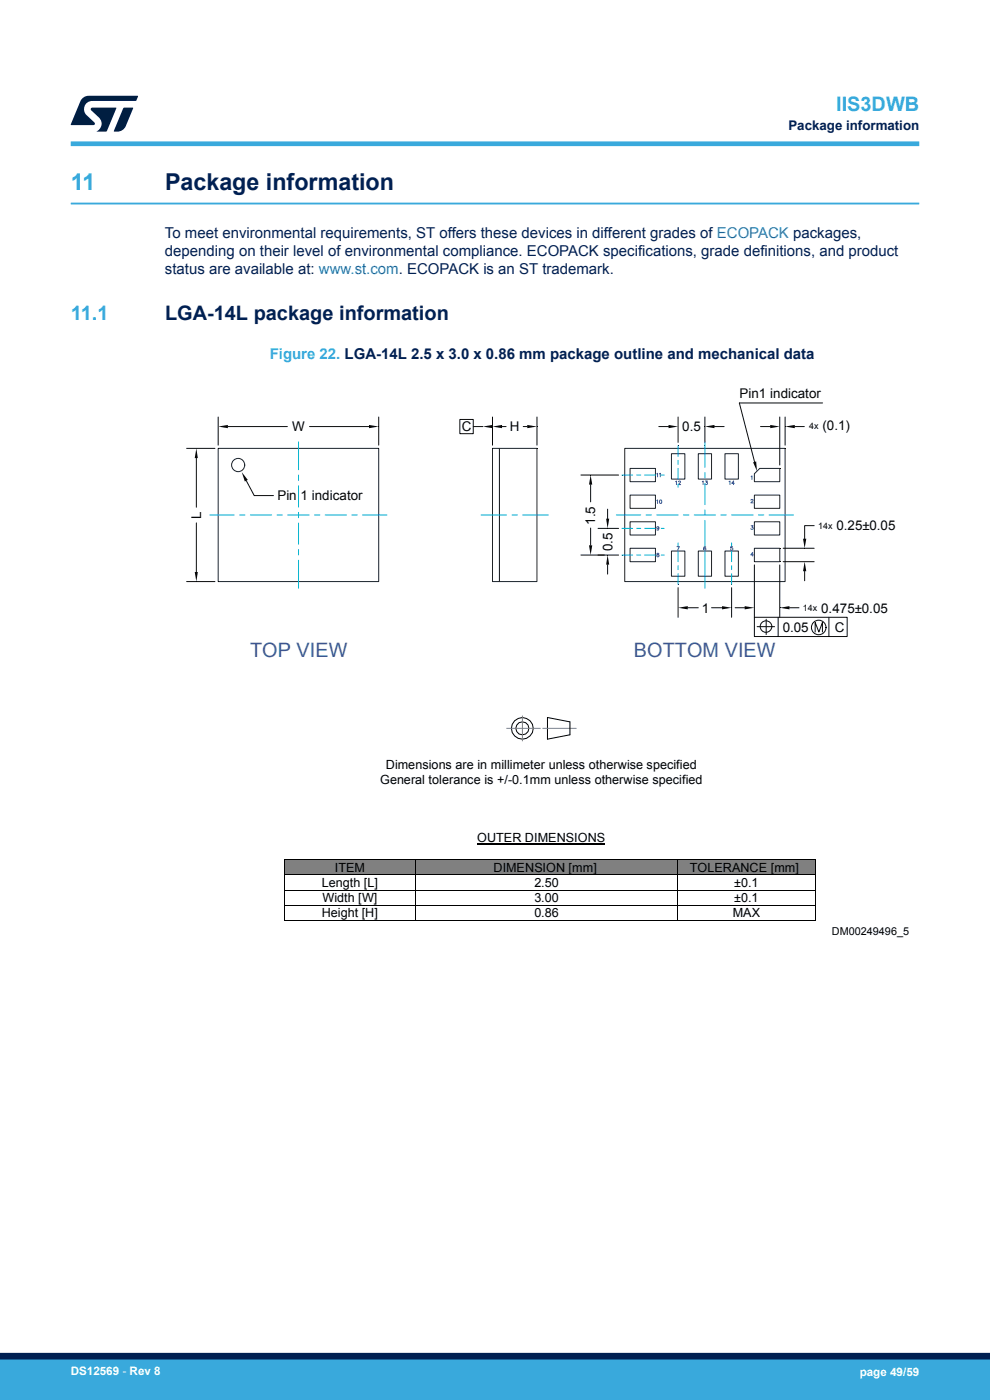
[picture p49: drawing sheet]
<svg xmlns="http://www.w3.org/2000/svg" width="210mm" height="297mm" viewBox="0 0 210 297" stroke-linecap="round" stroke-linejoin="round" font-family="sans-serif">
<defs><g id="words">
<text font-size="4.9" fill="#39a9dc" x="15" y="40.4">11</text>
<text font-size="4.9" fill="#002052" x="35" y="40.4">Package information</text>
<g font-size="4.2" fill="#39a9dc">
<text x="177.4" y="23.5">IIS3DWB</text>
<text x="15" y="67.9">11.1</text>
</g>
<text font-size="4.2" fill="#002052" x="35" y="67.9">LGA-14L package information</text>
<g font-size="4.2" fill="#3a54a5">
<text x="53" y="139.4">TOP VIEW</text>
<text x="134.5" y="139.4">BOTTOM VIEW</text>
</g>
<g font-size="3.2" fill="#002052">
<text x="35" y="50.5">To meet environmental requirements, ST offers these devices in different grades of ECOPACK packages,</text>
<text x="35" y="54.3">depending on their level of environmental compliance. ECOPACK specifications, grade definitions, and product</text>
<text x="35" y="58.1">status are available at: www.st.com. ECOPACK is an ST trademark.</text>
</g>
<text font-size="3.2" fill="#39a9dc" x="57.2" y="76.1">Figure 22. LGA-14L 2.5 x 3.0 x 0.86 mm package outline and mechanical data</text>
<text font-size="2.8" fill="#002052" x="167.2" y="27.5">Package information</text>
<g font-size="2.8" fill="#040404">
<text x="156.9" y="84.4">Pin1 indicator</text>
<text x="62" y="91.5">W</text>
<text x="98" y="91.5">C</text>
<text x="108.2" y="91.5">H</text>
<text x="144.7" y="91.5">0.5</text>
<text x="174.5" y="91.2">(0.1)</text>
<text x="58.8" y="106.2">Pin 1 indicator</text>
<text x="42.7" y="110.1" transform="rotate(-90 42.7 110.1)">L</text>
<text x="126.3" y="111.3" transform="rotate(-90 126.3 111.3)">1.5</text>
<text x="177.4" y="112.5">0.25±0.05</text>
<text x="129.9" y="116.9" transform="rotate(-90 129.9 116.9)">0.5</text>
<text x="148.8" y="130">1</text>
<text x="174.2" y="130">0.475±0.05</text>
<text x="166" y="134">0.05</text>
<text x="177.1" y="134">C</text>
</g>
<g font-size="2.7">
<text x="80.6" y="166.3">General tolerance is +/-0.1mm unless otherwise specified</text>
<text x="81.8" y="163.2">Dimensions are in millimeter unless otherwise specified</text>
<text x="101.2" y="178.6">OUTER DIMENSIONS</text>
<text x="71" y="185">ITEM</text>
<text x="104.7" y="185">DIMENSION [mm]</text>
<text x="146.3" y="185">TOLERANCE [mm]</text>
<text x="68.3" y="188.2">Length [L]</text>
<text x="68.4" y="191.4">Width [W]</text>
<text x="113.4" y="188.2">2.50</text>
<text x="113.4" y="191.4">3.00</text>
<text x="155.7" y="188.2">±0.1</text>
<text x="155.7" y="191.4">±0.1</text>
<text x="68.3" y="194.6">Height [H]</text>
<text x="113.4" y="194.6">0.86</text>
<text x="155.4" y="194.6">MAX</text>
</g>
<g font-size="2.5" fill="#fff">
<text x="15" y="291.6">DS12569 - Rev 8</text>
<text x="182.4" y="291.9">page 49/59</text>
</g>
<text font-size="2.3" x="176.5" y="198.3">DM00249496_5</text>
<g font-size="1.9" fill="#040404">
<text x="171.6" y="90.9">4x</text>
<text x="173.5" y="112.2">14x</text>
<text x="170.3" y="129.6">14x</text>
</g>
</g></defs>
<path d="M15 43.2h180" fill="none" stroke="#39a9dc" stroke-width=".4"/>
<g fill="none" stroke="#3a54a5" stroke-width=".21">
<path d="M139.3 106.2l.2-.1v.7M139.3 100.5l.2-.1v.8M139.4 117.4v.2a.29 .29 0 0 1 .3 .1 .29 .29 0 0 1 0 .4h-.2a.26 .26 0 0 1-.2-.3 .26 .26 0 0 1 .4-.2v-.2zM139.8 112a.22 .22 0 0 1-.4 .1 .22 .22 0 0 1 0-.3 .22 .22 0 0 1 .3 0v.6h-.4M139.9 100.5l.2-.1v.8M143.3 102.2l.2-.2v.8M143.9 102.2a.24 .24 0 0 1 .2-.2 .24 .24 0 0 1 .2 .2l-.4 .6h.5M149 102.2l.2-.2v.8M149.6 102h.4l-.1 .3a.27 .27 0 0 1 .1 .5 .27 .27 0 0 1-.4-.1M154.6 102.2l.2-.2v.8M155.8 102.5h-.6l.4-.5v.8M159.3 106.1l.1-.1 .3 .1-.4 .6h.5"/>
<path d="M159.3 101.1l.2-.1v.7M159.3 111.5h.4l-.2 .4h.2a.26 .26 0 0 1-.1 .4 .26 .26 0 0 1-.3-.1M159.8 117.7h-.5l.3-.5v.8"/>
<circle cx="140.1" cy="106.4" r=".34"/>
</g>
<g fill="none" stroke="#18242d" stroke-width=".21">
<path d="M46.3 95.1h34v28.3h-34zM104.5 95.1h1.4v28.3h-1.4zM105.9 95.1h8v28.3h-8zM132.5 95.1h34v28.3h-34zM133.7 99.4h5.3v2.8h-5.3zM142.4 96.3h2.9v5.3h-2.9zM148.1 96.3h2.8v5.3h-2.8zM153.8 96.3h2.8v5.3h-2.8zM133.7 116.3h5.3v2.9h-5.3zM133.7 110.7h5.3v2.8h-5.3zM133.7 105h5.3v2.8h-5.3zM142.4 116.9h2.9v5.3h-2.9z"/>
<path d="M148.1 116.9h2.8v5.3h-2.8zM153.8 116.9h2.8v5.3h-2.8z"/>
</g>
<path d="M46.3 88.5v5.9M48.3 90.5h12.7M65.7 90.5h12.6M80.3 88.5v5.9" fill="none" stroke="#0a0c0b" stroke-width=".21"/>
<g fill="#040404">
<path d="M46.3 90.5l2-.4v.7z"/>
<path d="M78.3 90.1l2 .4-2 .3z"/>
</g>
<path d="M39.6 95.1h6M41.7 97.2v10.4M41.7 110.9v10.5M39.6 123.4h6" fill="none" stroke="#0a0c0b" stroke-width=".21"/>
<g fill="#040404">
<path d="M41.7 95.1l.3 2.1h-.7z"/>
<path d="M41.3 121.4h.7l-.3 2z"/>
</g>
<path d="M104.5 88.5v5.9M106.5 90.5h.9M111 90.5h.8M113.9 88.5v5.9" fill="none" stroke="#0a0c0b" stroke-width=".21"/>
<g fill="#040404">
<path d="M104.5 90.5l2-.4v.7z"/>
<path d="M111.8 90.1l2.1 .4-2.1 .3z"/>
</g>
<path d="M160 116.3h5.4v2.9h-5.4zM160 110.7h5.4v2.8h-5.4zM160 105h5.4v2.8h-5.4zM160 100.5l1.2-1.1h4.2v2.8h-5.4z" fill="none" stroke="#18242d" stroke-width=".21"/>
<path d="M161.3 90.5h2.1M165.4 88.5v10.2M166.5 88.5v5.9M168.6 90.5h2" fill="none" stroke="#0a0c0b" stroke-width=".21"/>
<g fill="#040404">
<path d="M163.4 90.1l2 .4-2 .3z"/>
<path d="M166.5 90.5l2.1-.4v.7z"/>
</g>
<path d="M160 119.8v11.2M165.4 119.8v11.2M155.9 128.9h2.1M167.5 128.9h2" fill="none" stroke="#0a0c0b" stroke-width=".21"/>
<g fill="#040404">
<path d="M158 128.6l2 .3-2 .4z"/>
<path d="M165.4 128.9l2.1-.3v.7z"/>
</g>
<path d="M166.1 119.2h6.6M166.1 116.3h6.6M172.7 111.5h-2v2.8M170.7 121.2v2" fill="none" stroke="#0a0c0b" stroke-width=".21"/>
<g fill="#040404">
<path d="M170.7 119.2l.3 2h-.7z"/>
<path d="M170.3 114.3h.7l-.3 2z"/>
</g>
<path d="M139.8 90.5h2M143.8 88.5v5.4M149.5 88.5v5.4M151.6 90.5h2" fill="none" stroke="#0a0c0b" stroke-width=".21"/>
<g fill="#040404">
<path d="M141.8 90.1l2 .4-2 .3z"/>
<path d="M149.5 90.5l2.1-.4v.7z"/>
</g>
<path d="M126.9 117.8h4.3M126.9 112.1h4.3M128.9 108v2M128.9 119.8v2" fill="none" stroke="#0a0c0b" stroke-width=".21"/>
<g fill="#040404">
<path d="M128.9 117.8l.3 2h-.6z"/>
<path d="M128.6 110h.6l-.3 2.1z"/>
</g>
<circle cx="50.5" cy="98.6" r="1.39" fill="none" stroke="#18242d" stroke-width=".21"/>
<path d="M156.8 85.5l3.3 12.5" fill="none" stroke="#0a0c0b" stroke-width=".21"/>
<path d="M159.7 98.1l.7-.2 .2 2.1z" fill="#040404"/>
<path d="M156.8 85.5h17.7M123.2 117.8h5M123.2 100.8h8M125.3 102.8v3.7M125.3 112v3.7" fill="none" stroke="#0a0c0b" stroke-width=".21"/>
<g fill="none" stroke="#00b3ce" stroke-width=".21">
<path d="M63.3 93.7v5.9M44.5 109.2h5.2M50.8 109.2h1.2M53.1 109.2h4.5M58.8 109.2h1.1M61 109.2h4.6M63.3 100.8v1.1M63.3 103v4.6M63.3 108.7v1.1M63.3 111v4.5M63.3 116.6v1.1M63.3 118.8v6"/>
<path d="M66.7 109.2h1.1M69 109.2h4.5M74.6 109.2h1.2M76.9 109.2h5.2M102 109.2h5.5M108.6 109.2h1.2M110.9 109.2h5.4M130.7 109.2h5.2M137 109.2h1.2M139.3 109.2h4.5M145 109.2h1.1M147.3 109.2h4.5"/>
<path d="M152.9 109.2h1.2M155.2 109.2h4.5M160.9 109.2h1.1M163.1 109.2h5.2"/>
</g>
<g fill="#040404">
<path d="M124.9 115.7h.7l-.3 2.1z"/>
<path d="M125.3 100.8l.3 2h-.7z"/>
</g>
<path d="M143.8 124.7v6.3M145.9 128.9h2.2M150.9 128.9h2.3M155.2 124.7v6.3" fill="none" stroke="#0a0c0b" stroke-width=".21"/>
<g fill="#040404">
<path d="M143.8 128.9l2.1-.3v.7z"/>
<path d="M153.2 128.6l2 .3-2 .4z"/>
</g>
<g fill="none" stroke="#00b3ce" stroke-width=".21">
<path d="M143.8 94.6v2.2M143.8 97.7v.8M143.8 99.4v2.2M149.5 93.7v5.4M131.9 117.8h2.3M131.9 112.1h2.3M131.9 100.8h2.3M135.1 117.8h.8M135.1 112.1h.8M135.1 100.8h.8M136.7 117.8h2.3M136.7 112.1h2.3"/>
<path d="M136.7 100.8h2.3M140.3 117.8h.6M140.3 112.1h.6M140.3 100.8h.6M143.8 102.7v.7M143.8 115.2v.6M143.8 116.9v2.3M149.5 100.3v1.1M149.5 102.5v4.6M149.5 108.2v1.1M149.5 110.4v5.4M149.5 116.9v7.9"/>
<path d="M155.2 115.2v.6M155.2 116.9v2.3M143.8 120v.8M143.8 121.7v2.3M155.2 120v.8M155.2 121.7v2.3"/>
</g>
<path d="M143.6 116h.5l-.4 .7M149.7 116.1v-.1a.35 .35 0 0 0-.5 .3 .35 .35 0 0 0 .4 .4v-.4h-.2l-.1 .2M155.4 116h-.4v.3a.28 .28 0 0 1 .4 0 .28 .28 0 0 1-.1 .4 .28 .28 0 0 1-.4-.1" fill="none" stroke="#3a54a5" stroke-width=".21"/>
<path d="M102.4 90.5l2.1-.4v.7z" fill="#040404"/>
<g fill="none" stroke="#0a0c0b" stroke-width=".21">
<path d="M97.5 89h2.9v3h-2.9zM100.4 90.5h2M160 131h19.7v4h-19.7zM160.6 132.9h3.7M162.5 131.4v3.2M165.1 131v4M172.9 134.1v-2l.8 2 .8-2v2M175.8 131v4"/>
<circle cx="162.5" cy="132.9" r="1.23"/>
<circle cx="173.7" cy="133.1" r="1.54"/>
</g>
<path d="M51.3 100.2l1.3 1.6-.7 .4z" fill="#040404"/>
<path d="M52.2 102l1.7 3.1h4.1" fill="none" stroke="#0a0c0b" stroke-width=".21"/>
<g fill="none" stroke="#000" stroke-width=".21">
<path d="M116.1 152.2l4.8 .9v2.8l-4.8 .9z"/>
<circle cx="110.8" cy="154.5" r="1.39"/>
<circle cx="110.8" cy="154.5" r="2.29"/>
</g>
<path d="M107.5 154.5h7.1M110.8 151.9v5.3M115.1 154.5h7.1" fill="none" stroke="#808080" stroke-width=".21"/>
<path d="M101.2 179.1h27.1" fill="none" stroke="#000" stroke-width=".27"/>
<g fill="#808080">
<path d="M60.4 182.4h27.7v3.1h-27.7z"/>
<path d="M61.8 182.4h24.9v3.1h-24.9z"/>
<path d="M88.3 182.4h55.4v3.1h-55.4z"/>
<path d="M89.6 182.4h52.7v3.1h-52.7z"/>
<path d="M143.8 182.4h29.1v3.1h-29.1z"/>
<path d="M145.2 182.4h26.3v3.1h-26.3z"/>
</g>
<g fill="#000">
<path d="M60.3 182.3l.1 .1zM60.3 185.5l.1 .2zM60.3 188.8l.1 .1zM60.3 192l.1 .1zM60.3 195.2l.1 .2zM88.1 182.3l.2 .1zM88.1 185.5l.2 .2zM88.1 188.8l.2 .1zM88.1 192l.2 .1zM88.1 195.2l.2 .2zM143.7 182.3l.1 .1zM143.7 185.5l.1 .2z"/>
<path d="M143.7 188.8l.1 .1zM143.7 192l.1 .1zM143.7 195.2l.1 .2zM172.9 182.3l.1 .1zM172.9 185.5l.1 .2zM172.9 188.8l.1 .1zM172.9 192l.1 .1zM172.9 195.2l.1 .2z"/>
</g>
<g fill="none" stroke="#000" stroke-width=".21">
<path d="M60.3 182.4v3.1M60.3 185.7v3.1M60.3 188.9v3.1M60.3 192.1v3.1M60.4 182.4h27.7M60.4 185.6h27.7M60.4 188.8h27.7M60.4 192.1h27.7M60.4 195.3h27.7M88.2 182.4v3.1M88.2 185.7v3.1M88.2 188.9v3.1"/>
<path d="M88.2 192.1v3.1M88.3 182.4h55.4M88.3 185.6h55.4M88.3 188.8h55.4M88.3 192.1h55.4M88.3 195.3h55.4M143.8 182.4v3.1M143.8 185.7v3.1M143.8 188.9v3.1M143.8 192.1v3.1M143.8 182.4h29.1M143.8 185.6h29.1"/>
<path d="M143.8 188.8h29.1M143.8 192.1h29.1M143.8 195.3h29.1M172.9 182.4v3.1M172.9 185.7v3.1M172.9 188.9v3.1M172.9 192.1v3.1"/>
</g>
<path d="M15 30.5h180" fill="none" stroke="#39a9dc" stroke-width="1"/>
<g fill="#001e41">
<path d="M17.6 20.8l1.2-.5 10.5 .1-.5 1h-9.2a1.74 1.74 0 0 0-1.6 1 1.74 1.74 0 0 0 .3 2l1.7 1.6 .1 .2-.1 .3h-5l2.1-5z"/>
<path d="M26.2 22.9h2.1l-1.6 3.9a1.92 1.92 0 0 1-1.8 1.1h-.7l-.1-.1z"/>
<path d="M19.4 22.9l5.2-.1 .1 .1-2.1 5h-2.1a1.85 1.85 0 0 0 .5-2.9l-1.6-1.6-.2-.2z"/>
</g>
<g fill="#39a9dc">
<path d="M0 288.4h210v8.6h-210z" fill-rule="evenodd"/>
<path d="M-.1 288.4h210.2v4.4h-210.2z" fill-rule="evenodd"/>
</g>
<path d="M0 287.7h210" fill="none" stroke="#002052" stroke-width="1.4"/>
<use href="#words"/>
</svg>
